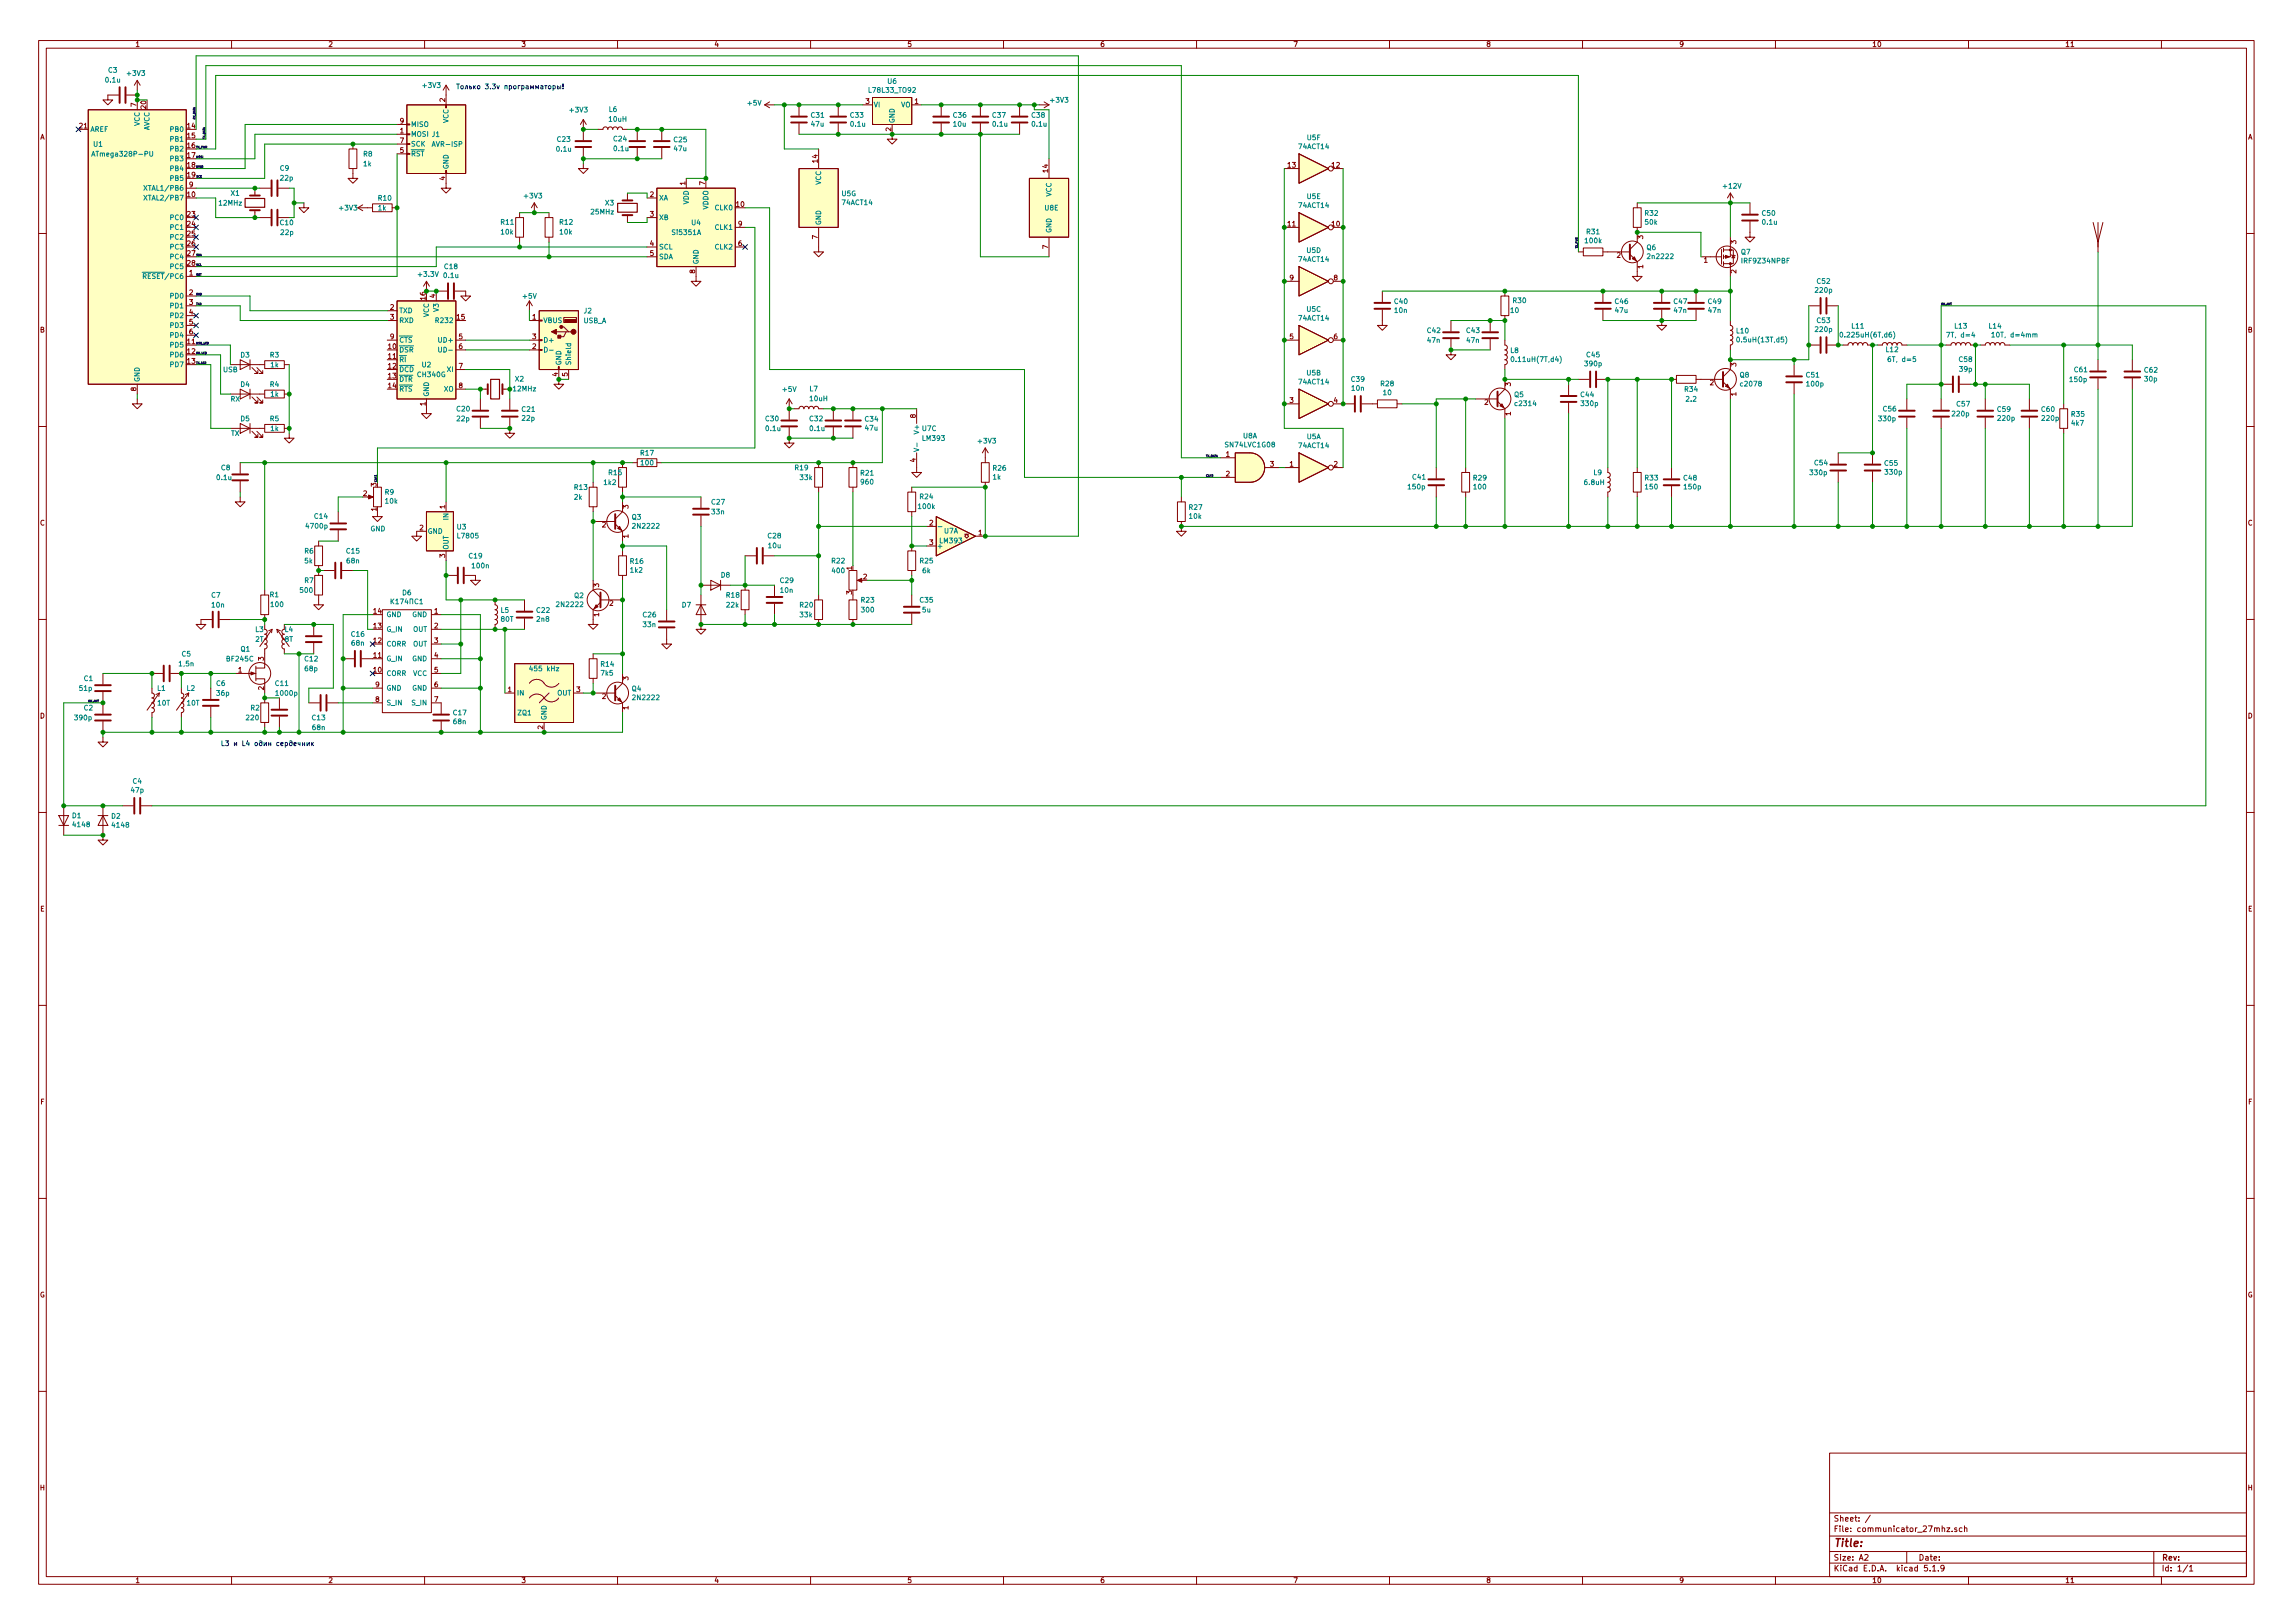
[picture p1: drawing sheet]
<svg xmlns="http://www.w3.org/2000/svg" width="297mm" height="210mm" viewBox="0 0 297 210" stroke-linecap="round" stroke-linejoin="round" font-family="sans-serif">
<defs><g id="words">
<text font-size="1.4" fill="#840000" x="237.5" y="200.4">Title:</text>
<g font-size="1" fill="#840000">
<text x="237.5" y="197.1">Sheet: /</text>
<text x="237.5" y="203.6">KiCad E.D.A. kicad 5.1.9</text>
<text x="237.5" y="202.2">Size: A2</text>
<text x="237.5" y="198.5">File: communicator_27mhz.sch</text>
<text x="248.5" y="202.2">Date:</text>
<text x="280" y="202.2">Rev:</text>
<text x="280" y="203.6">Id: 1/1</text>
</g>
<g font-size=".9" fill="#008484">
<text x="13.7" y="10.7">0.1u</text>
<text x="14" y="9.4">C3</text>
<text x="16.5" y="9.8">+3V3</text>
<text x="54.8" y="11.4">+3V3</text>
<text x="115" y="10.9">U6</text>
<text x="11.7" y="17.1">AREF</text>
<text x="18.1" y="16.3" transform="rotate(-90 18.1 16.3)">VCC</text>
<text x="19.4" y="17" transform="rotate(-90 19.4 17)">AVCC</text>
<text x="22.2" y="17.1">PB0</text>
<text x="53.2" y="17.7">MOSI J1</text>
<text x="53.2" y="16.4">MISO</text>
<text x="58.1" y="16" transform="rotate(-90 58.1 16)">VCC</text>
<text x="73.9" y="14.6">+3V3</text>
<text x="78.9" y="14.5">L6</text>
<text x="78.9" y="15.8">10uH</text>
<text x="96.9" y="13.7">+5V</text>
<text x="105.1" y="15.2">C31</text>
<text x="105.1" y="16.4">47u</text>
<text x="110.2" y="15.2">C33</text>
<text x="110.2" y="16.4">0.1u</text>
<text x="112.7" y="12">L78L33_TO92</text>
<text x="113.2" y="13.9">VI</text>
<text x="115.9" y="16" transform="rotate(-90 115.9 16)">GND</text>
<text x="116.7" y="13.9">VO</text>
<text x="123.5" y="15.2">C36</text>
<text x="123.5" y="16.4">10u</text>
<text x="128.6" y="15.2">C37</text>
<text x="128.7" y="16.4">0.1u</text>
<text x="133.7" y="15.2">C38</text>
<text x="133.7" y="16.4">0.1u</text>
<text x="136.2" y="13.3">+3V3</text>
<text x="12.1" y="19">U1</text>
<text x="12.3" y="20.3">ATmega328P-PU</text>
<text x="22.2" y="18.3">PB1</text>
<text x="22.2" y="19.6">PB2</text>
<text x="22.2" y="20.9">PB3</text>
<text x="22.2" y="22.2">PB4</text>
<text x="22.2" y="23.4">PB5</text>
<text x="36.3" y="22.1">C9</text>
<text x="36.4" y="23.4">22p</text>
<text x="47.1" y="20.3">R8</text>
<text x="47.1" y="21.5">1k</text>
<text x="53.2" y="20.3">RST</text>
<text x="53.2" y="19">SCK</text>
<text x="56.1" y="19">AVR-ISP</text>
<text x="58.1" y="22" transform="rotate(-90 58.1 22)">GND</text>
<text x="72.1" y="19.6">0.1u</text>
<text x="72.2" y="18.4">C23</text>
<text x="79.5" y="18.3">C24</text>
<text x="79.6" y="19.6">0.1u</text>
<text x="87.3" y="18.4">C25</text>
<text x="87.4" y="19.6">47u</text>
<text x="106.4" y="24" transform="rotate(-90 106.4 24)">VCC</text>
<text x="168.3" y="19.3">74ACT14</text>
<text x="169.3" y="18.2">U5F</text>
<text x="19.1" y="26">XTAL2/PB7</text>
<text x="19.1" y="24.7">XTAL1/PB6</text>
<text x="22.2" y="28.5">PC0</text>
<text x="22.2" y="29.8">PC1</text>
<text x="28.4" y="26.6">12MHz</text>
<text x="29.9" y="25.4">X1</text>
<text x="36.3" y="29.2">C10</text>
<text x="44" y="27.3">+3V3</text>
<text x="49" y="27.3">1k</text>
<text x="49" y="26">R10</text>
<text x="64.9" y="29.1">R11</text>
<text x="68" y="25.7">+3V3</text>
<text x="72.5" y="29.1">R12</text>
<text x="76.6" y="27.8">25MHz</text>
<text x="78.4" y="26.6">X3</text>
<text x="85.3" y="26">XA</text>
<text x="85.3" y="28.5">XB</text>
<text x="89.2" y="26.5" transform="rotate(-90 89.2 26.5)">VDD</text>
<text x="89.6" y="29.2">U4</text>
<text x="91.8" y="27.2" transform="rotate(-90 91.8 27.2)">VDDO</text>
<text x="92.7" y="27.2">CLK0</text>
<text x="92.7" y="29.8">CLK1</text>
<text x="106.4" y="29.2" transform="rotate(-90 106.4 29.2)">GND</text>
<text x="109.1" y="25.4">U5G</text>
<text x="109.1" y="26.6">74ACT14</text>
<text x="135.4" y="27.3">U8E</text>
<text x="136.2" y="25.5" transform="rotate(-90 136.2 25.5)">VCC</text>
<text x="168.3" y="26.9">74ACT14</text>
<text x="169.3" y="25.8">U5E</text>
<text x="213.1" y="27.9">R32</text>
<text x="213.1" y="29.1">50k</text>
<text x="223.3" y="24.4">+12V</text>
<text x="228.3" y="27.9">C50</text>
<text x="228.4" y="29.1">0.1u</text>
<text x="22.2" y="31">PC2</text>
<text x="22.2" y="32.3">PC3</text>
<text x="22.2" y="33.6">PC4</text>
<text x="22.2" y="34.9">PC5</text>
<text x="36.4" y="30.4">22p</text>
<text x="54.3" y="35.9">+3.3V</text>
<text x="57.6" y="34.9">C18</text>
<text x="64.9" y="30.4">10k</text>
<text x="72.6" y="30.4">10k</text>
<text x="85.3" y="32.3">SCL</text>
<text x="85.3" y="33.6">SDA</text>
<text x="87.2" y="30.4">Si5351A</text>
<text x="90.5" y="34.3" transform="rotate(-90 90.5 34.3)">GND</text>
<text x="92.7" y="32.3">CLK2</text>
<text x="136.2" y="30.2" transform="rotate(-90 136.2 30.2)">GND</text>
<text x="168.3" y="33.9">74ACT14</text>
<text x="169.3" y="32.8">U5D</text>
<text x="205.4" y="31.5">100k</text>
<text x="205.6" y="30.3">R31</text>
<text x="213.3" y="32.4">Q6</text>
<text x="213.6" y="33.5">2n2222</text>
<text x="225.6" y="33">Q7</text>
<text x="225.8" y="34.1">IRF9Z34NPBF</text>
<text x="19" y="36.1">RESET/PC6</text>
<text x="22.2" y="38.7">PD0</text>
<text x="22.2" y="39.9">PD1</text>
<text x="22.2" y="41.2">PD2</text>
<text x="51.7" y="40.6">TXD</text>
<text x="51.7" y="41.8">RXD</text>
<text x="55.6" y="41.1" transform="rotate(-90 55.6 41.1)">VCC</text>
<text x="56.7" y="41.8">R232</text>
<text x="56.8" y="40.3" transform="rotate(-90 56.8 40.3)">V3</text>
<text x="57.5" y="36">0.1u</text>
<text x="67.8" y="38.7">+5V</text>
<text x="70.4" y="41.8">VBUS</text>
<text x="75.6" y="41.9">USB_A</text>
<text x="75.7" y="40.6">J2</text>
<text x="168.3" y="41.5">74ACT14</text>
<text x="169.3" y="40.4">U5C</text>
<text x="180.7" y="39.4">C40</text>
<text x="180.7" y="40.5">10n</text>
<text x="195.7" y="40.5">10</text>
<text x="196" y="39.3">R30</text>
<text x="209.2" y="39.4">C46</text>
<text x="209.3" y="40.5">47u</text>
<text x="216.9" y="39.4">C47</text>
<text x="216.9" y="40.5">47n</text>
<text x="221.3" y="39.4">C49</text>
<text x="221.3" y="40.5">47n</text>
<text x="235.2" y="37.9">220p</text>
<text x="235.4" y="36.8">C52</text>
<text x="235.4" y="41.8">C53</text>
<text x="22.2" y="45">PD5</text>
<text x="22.2" y="46.3">PD6</text>
<text x="22.2" y="47.6">PD7</text>
<text x="22.2" y="42.5">PD3</text>
<text x="22.2" y="43.7">PD4</text>
<text x="31.2" y="46.3">D3</text>
<text x="35" y="46.3">R3</text>
<text x="35.1" y="47.6">1k</text>
<text x="51.7" y="45.7">DSR</text>
<text x="51.7" y="46.9">RI</text>
<text x="51.7" y="44.4">CTS</text>
<text x="54.7" y="47.6">U2</text>
<text x="57" y="44.4">UD+</text>
<text x="57.2" y="45.7">UD-</text>
<text x="70.4" y="44.4">D+</text>
<text x="72.7" y="47.4" transform="rotate(-90 72.7 47.4)">GND</text>
<text x="74" y="47.4" transform="rotate(-90 74 47.4)">Shield</text>
<text x="184.9" y="43.1">C42</text>
<text x="185" y="44.4">47n</text>
<text x="190" y="43.1">C43</text>
<text x="190" y="44.4">47n</text>
<text x="195.7" y="45.7">L8</text>
<text x="196.1" y="46.9">0.11uH(7T,d4)</text>
<text x="205.4" y="47.4">390p</text>
<text x="205.6" y="46.3">C45</text>
<text x="225" y="43.2">L10</text>
<text x="225.3" y="44.3">0.5uH(13T,d5)</text>
<text x="235.2" y="43">220p</text>
<text x="238.8" y="43.7">0.225uH(6T,d6)</text>
<text x="239.9" y="42.6">L11</text>
<text x="244.3" y="45.6">L12</text>
<text x="244.8" y="46.9">6T, d=5</text>
<text x="252.5" y="43.7">7T, d=4</text>
<text x="253.2" y="42.6">L13</text>
<text x="253.8" y="46.9">C58</text>
<text x="257.7" y="42.6">L14</text>
<text x="258.4" y="43.7">10T, d=4mm</text>
<text x="18.1" y="49.5" transform="rotate(-90 18.1 49.5)">GND</text>
<text x="28.9" y="48.2">USB</text>
<text x="29.9" y="52">RX</text>
<text x="31.2" y="50.1">D4</text>
<text x="35" y="50.1">R4</text>
<text x="35.1" y="51.4">1k</text>
<text x="51.7" y="48.2">DCD</text>
<text x="51.7" y="49.5">DTR</text>
<text x="51.7" y="50.7">RTS</text>
<text x="54.2" y="48.9">CH340G</text>
<text x="55.6" y="51.4" transform="rotate(-90 55.6 51.4)">GND</text>
<text x="57.5" y="50.7">XO</text>
<text x="58" y="48.2">XI</text>
<text x="59.2" y="53.3">C20</text>
<text x="66.5" y="50.7">12MHz</text>
<text x="66.8" y="49.4">X2</text>
<text x="67.6" y="53.3">C21</text>
<text x="101.4" y="50.8">+5V</text>
<text x="104.9" y="50.7">L7</text>
<text x="105" y="52">10uH</text>
<text x="168.3" y="49.8">74ACT14</text>
<text x="169.3" y="48.6">U5B</text>
<text x="175.1" y="49.5">C39</text>
<text x="175.1" y="50.6">10n</text>
<text x="178.9" y="50">R28</text>
<text x="179.2" y="51.2">10</text>
<text x="196.2" y="51.4">Q5</text>
<text x="196.4" y="52.6">c2314</text>
<text x="204.8" y="51.4">C44</text>
<text x="204.9" y="52.6">330p</text>
<text x="218.3" y="50.8">R34</text>
<text x="218.5" y="52">2.2</text>
<text x="225.4" y="48.9">Q8</text>
<text x="225.6" y="50.1">c2078</text>
<text x="234" y="48.9">C51</text>
<text x="234.1" y="50.1">100p</text>
<text x="244" y="53.3">C56</text>
<text x="253" y="53.9">220p</text>
<text x="253.5" y="52.7">C57</text>
<text x="253.9" y="48.2">39p</text>
<text x="258.8" y="53.3">C59</text>
<text x="264.5" y="53.3">C60</text>
<text x="268.2" y="49.5">150p</text>
<text x="268.4" y="54">R35</text>
<text x="268.7" y="48.2">C61</text>
<text x="277.8" y="48.3">C62</text>
<text x="277.9" y="49.4">30p</text>
<text x="29.9" y="56.5">TX</text>
<text x="31.2" y="54.6">D5</text>
<text x="35" y="54.6">R5</text>
<text x="35.1" y="55.8">1k</text>
<text x="59.2" y="54.6">22p</text>
<text x="67.7" y="54.5">22p</text>
<text x="83" y="59">R17</text>
<text x="99.2" y="54.6">C30</text>
<text x="99.3" y="55.8">0.1u</text>
<text x="104.9" y="54.6">C32</text>
<text x="105" y="55.8">0.1u</text>
<text x="112.1" y="54.6">C34</text>
<text x="112.1" y="55.8">47u</text>
<text x="119.1" y="56" transform="rotate(-90 119.1 56)">V+</text>
<text x="119.5" y="55.8">U7C</text>
<text x="119.6" y="57.1">LM393</text>
<text x="126.8" y="57.4">+3V3</text>
<text x="158.9" y="57.9">SN74LVC1G08</text>
<text x="161" y="56.8">U8A</text>
<text x="168.3" y="58">74ACT14</text>
<text x="169.3" y="56.9">U5A</text>
<text x="243.4" y="54.6">330p</text>
<text x="258.9" y="54.5">220p</text>
<text x="264.6" y="54.5">220p</text>
<text x="268.4" y="55.1">4k7</text>
<text x="28.1" y="62.2">0.1u</text>
<text x="28.7" y="60.9">C8</text>
<text x="49.9" y="64.1">R9</text>
<text x="49.9" y="65.2">10k</text>
<text x="74.4" y="64.7">2k</text>
<text x="74.4" y="63.5">R13</text>
<text x="78.3" y="62.8">1k2</text>
<text x="78.9" y="61.6">R15</text>
<text x="83.1" y="60.3">100</text>
<text x="92.2" y="65.4">C27</text>
<text x="103" y="60.9">R19</text>
<text x="103.7" y="62.2">33k</text>
<text x="111.5" y="61.6">R21</text>
<text x="111.6" y="62.8">960</text>
<text x="119" y="65.9">100k</text>
<text x="119.2" y="64.7">R24</text>
<text x="128.6" y="62.1">1k</text>
<text x="128.7" y="61">R26</text>
<text x="182.5" y="63.4">150p</text>
<text x="183" y="62.1">C41</text>
<text x="190.9" y="62.2">R29</text>
<text x="191" y="63.4">100</text>
<text x="205.3" y="62.8">6.8uH</text>
<text x="206.5" y="61.6">L9</text>
<text x="213.1" y="62.2">R33</text>
<text x="213.2" y="63.4">150</text>
<text x="218.1" y="62.2">C48</text>
<text x="218.2" y="63.4">150p</text>
<text x="234.5" y="61.6">330p</text>
<text x="235.1" y="60.3">C54</text>
<text x="244.2" y="60.3">C55</text>
<text x="244.3" y="61.5">330p</text>
<text x="39.5" y="71.7">R6</text>
<text x="39.8" y="68.5">4700p</text>
<text x="40.8" y="67.2">C14</text>
<text x="44.9" y="71.7">C15</text>
<text x="48" y="68.8">GND</text>
<text x="55.4" y="69.1">GND</text>
<text x="58.1" y="71.2" transform="rotate(-90 58.1 71.2)">OUT</text>
<text x="58.1" y="67.3" transform="rotate(-90 58.1 67.3)">IN</text>
<text x="59.2" y="68.6">U3</text>
<text x="59.4" y="69.7">L7805</text>
<text x="81.9" y="67.3">Q3</text>
<text x="82.1" y="68.5">2N2222</text>
<text x="92.2" y="66.6">33n</text>
<text x="99.5" y="69.7">C28</text>
<text x="99.6" y="71">10u</text>
<text x="121.3" y="71.1">+</text>
<text x="121.8" y="70.4">LM393</text>
<text x="122.3" y="69.1">U7A</text>
<text x="154.1" y="66">R27</text>
<text x="154.1" y="67.2">10k</text>
<text x="27.4" y="77.4">C7</text>
<text x="35" y="77.4">R1</text>
<text x="38.9" y="76.8">500</text>
<text x="39.5" y="75.5">R7</text>
<text x="39.5" y="73">5k</text>
<text x="45" y="73">68n</text>
<text x="52.1" y="77.1">D6</text>
<text x="60.8" y="72.3">C19</text>
<text x="61.2" y="73.6">100n</text>
<text x="74.4" y="77.5">Q2</text>
<text x="81.7" y="73">R16</text>
<text x="81.7" y="74.2">1k2</text>
<text x="93.4" y="74.8">D8</text>
<text x="94.1" y="77.4">R18</text>
<text x="101.1" y="75.5">C29</text>
<text x="101.1" y="76.8">10n</text>
<text x="107.8" y="73">R22</text>
<text x="107.8" y="74.3">400</text>
<text x="119.2" y="73">R25</text>
<text x="119.5" y="74.3">6k</text>
<text x="27.5" y="78.7">10n</text>
<text x="33.1" y="83.1">2T</text>
<text x="33.1" y="81.9">L3</text>
<text x="35.1" y="78.6">100</text>
<text x="36.9" y="83.1">8T</text>
<text x="36.9" y="81.9">L4</text>
<text x="45.5" y="82.5">C16</text>
<text x="45.6" y="83.6">68n</text>
<text x="50" y="83.8">CORR</text>
<text x="50" y="81.8">G_IN</text>
<text x="50" y="79.9">GND</text>
<text x="51.7" y="78.3">1741</text>
<text x="53.4" y="79.9">GND</text>
<text x="53.5" y="81.8">OUT</text>
<text x="53.5" y="83.8">OUT</text>
<text x="64.9" y="79.4">L5</text>
<text x="64.9" y="80.5">80T</text>
<text x="69.5" y="79.4">C22</text>
<text x="69.6" y="80.5">2n8</text>
<text x="72.3" y="78.6">2N2222</text>
<text x="83.3" y="80">C26</text>
<text x="83.4" y="81.2">33n</text>
<text x="88.4" y="78.7">D7</text>
<text x="94.1" y="78.7">22k</text>
<text x="103.6" y="78.7">R20</text>
<text x="103.7" y="80">33k</text>
<text x="111.6" y="78.1">R23</text>
<text x="111.7" y="79.3">300</text>
<text x="119.2" y="78.1">C35</text>
<text x="119.5" y="79.3">5u</text>
<text x="10.3" y="89.5">51p</text>
<text x="10.9" y="88.2">C1</text>
<text x="20.4" y="89.5">L1</text>
<text x="23.3" y="86.3">1,5n</text>
<text x="23.6" y="85">C5</text>
<text x="24.2" y="89.5">L2</text>
<text x="28" y="88.9">C6</text>
<text x="29.4" y="85.7">BF245C</text>
<text x="31.2" y="84.4">Q1</text>
<text x="35.7" y="88.9">C11</text>
<text x="39.5" y="85.7">C12</text>
<text x="39.5" y="87">68p</text>
<text x="50" y="87.6">CORR</text>
<text x="50" y="85.7">G_IN</text>
<text x="50" y="89.5">GND</text>
<text x="53.4" y="85.7">GND</text>
<text x="53.4" y="89.5">GND</text>
<text x="53.5" y="87.6">VCC</text>
<text x="68.8" y="87">455 kHz</text>
<text x="77.9" y="86.4">R14</text>
<text x="77.9" y="87.5">7k5</text>
<text x="81.9" y="89.5">Q4</text>
<text x="9.8" y="93.3">390p</text>
<text x="10.9" y="92">C2</text>
<text x="20.4" y="91.4">10T</text>
<text x="24.2" y="91.4">10T</text>
<text x="28.1" y="90.1">36p</text>
<text x="32" y="93.3">220</text>
<text x="32.5" y="92">R2</text>
<text x="35.9" y="90.1">1000p</text>
<text x="40.5" y="93.3">C13</text>
<text x="40.5" y="94.6">68n</text>
<text x="50" y="91.4">S_IN</text>
<text x="53.4" y="91.4">S_IN</text>
<text x="58.8" y="92.7">C17</text>
<text x="58.8" y="93.8">68n</text>
<text x="66.9" y="90.1">IN</text>
<text x="67.1" y="92.7">ZQ1</text>
<text x="70.8" y="93.3" transform="rotate(-90 70.8 93.3)">GND</text>
<text x="72.2" y="90.1">OUT</text>
<text x="82.1" y="90.7">2N2222</text>
<text x="17.2" y="101.5">C4</text>
<text x="9.4" y="106">D1</text>
<text x="9.5" y="107.1">4148</text>
<text x="14.5" y="106.1">D2</text>
<text x="14.6" y="107.2">4148</text>
<text x="17" y="102.7">47p</text>
</g>
<g font-size=".9" fill="#840000">
<text x="17.5" y="6.1">1</text>
<text x="42.5" y="6.1">2</text>
<text x="67.5" y="6.1">3</text>
<text x="92.5" y="6.1">4</text>
<text x="117.5" y="6.1">5</text>
<text x="142.5" y="6.1">6</text>
<text x="167.5" y="6.1">7</text>
<text x="192.5" y="6.1">8</text>
<text x="217.5" y="6.1">9</text>
<text x="242.5" y="6.1">10</text>
<text x="267.5" y="6.1">11</text>
<text x="10.3" y="16.6">21</text>
<text x="17.7" y="13.8" transform="rotate(-90 17.7 13.8)">7</text>
<text x="18.9" y="14.1" transform="rotate(-90 18.9 14.1)">20</text>
<text x="24.3" y="16.6">14</text>
<text x="24.3" y="17.9">15</text>
<text x="51.8" y="17.3">1</text>
<text x="51.8" y="16">9</text>
<text x="57.7" y="13.2" transform="rotate(-90 57.7 13.2)">2</text>
<text x="112.2" y="13.5">3</text>
<text x="115.4" y="17" transform="rotate(-90 115.4 17)">2</text>
<text x="118.5" y="13.5">1</text>
<text x="5.2" y="18.1">A</text>
<text x="24.3" y="19.2">16</text>
<text x="24.3" y="20.4">17</text>
<text x="24.3" y="21.7">18</text>
<text x="24.3" y="23">19</text>
<text x="51.8" y="19.8">5</text>
<text x="51.8" y="18.5">7</text>
<text x="57.7" y="23.3" transform="rotate(-90 57.7 23.3)">4</text>
<text x="88.8" y="24" transform="rotate(-90 88.8 24)">1</text>
<text x="91.3" y="24" transform="rotate(-90 91.3 24)">7</text>
<text x="105.9" y="21.1" transform="rotate(-90 105.9 21.1)">14</text>
<text x="135.8" y="22.3" transform="rotate(-90 135.8 22.3)">14</text>
<text x="166.8" y="21.7">13</text>
<text x="172.6" y="21.7">12</text>
<text x="291.2" y="18.1">A</text>
<text x="24.3" y="25.5">10</text>
<text x="24.3" y="28.1">23</text>
<text x="24.3" y="29.3">24</text>
<text x="24.5" y="24.3">9</text>
<text x="84.2" y="25.5">2</text>
<text x="84.2" y="28.1">3</text>
<text x="95.4" y="26.8">10</text>
<text x="95.6" y="29.3">9</text>
<text x="166.8" y="29.3">11</text>
<text x="172.6" y="29.3">10</text>
<text x="24.3" y="30.6">25</text>
<text x="24.3" y="31.9">26</text>
<text x="24.3" y="33.1">27</text>
<text x="24.3" y="34.4">28</text>
<text x="24.5" y="35.7">1</text>
<text x="84.2" y="31.9">4</text>
<text x="84.2" y="33.1">5</text>
<text x="90" y="35.4" transform="rotate(-90 90 35.4)">8</text>
<text x="95.6" y="31.9">6</text>
<text x="105.9" y="31" transform="rotate(-90 105.9 31)">7</text>
<text x="135.8" y="32.2" transform="rotate(-90 135.8 32.2)">7</text>
<text x="209.5" y="33.4">2</text>
<text x="212.9" y="34.8" transform="rotate(-90 212.9 34.8)">1</text>
<text x="212.9" y="31" transform="rotate(-90 212.9 31)">3</text>
<text x="220.7" y="34">1</text>
<text x="224.9" y="35.4" transform="rotate(-90 224.9 35.4)">2</text>
<text x="224.9" y="31.6" transform="rotate(-90 224.9 31.6)">3</text>
<text x="24.5" y="38.2">2</text>
<text x="24.5" y="39.5">3</text>
<text x="24.5" y="40.8">4</text>
<text x="50.6" y="40.1">2</text>
<text x="50.6" y="41.4">3</text>
<text x="55.1" y="38.8" transform="rotate(-90 55.1 38.8)">16</text>
<text x="56.4" y="38.6" transform="rotate(-90 56.4 38.6)">4</text>
<text x="59.2" y="41.4">15</text>
<text x="69" y="41.4">1</text>
<text x="167.1" y="36.3">9</text>
<text x="172.8" y="36.3">8</text>
<text x="5.2" y="43.1">B</text>
<text x="24.3" y="44.6">11</text>
<text x="24.3" y="45.8">12</text>
<text x="24.3" y="47.1">13</text>
<text x="24.5" y="42">5</text>
<text x="24.5" y="43.3">6</text>
<text x="50.3" y="45.2">10</text>
<text x="50.3" y="46.5">11</text>
<text x="50.3" y="47.7">12</text>
<text x="50.6" y="43.9">9</text>
<text x="59.4" y="43.9">5</text>
<text x="59.4" y="45.2">6</text>
<text x="59.4" y="47.7">7</text>
<text x="69" y="45.2">2</text>
<text x="69" y="43.9">3</text>
<text x="167.1" y="43.9">5</text>
<text x="172.8" y="43.9">6</text>
<text x="224.9" y="47.5" transform="rotate(-90 224.9 47.5)">3</text>
<text x="291.2" y="43.1">B</text>
<text x="17.7" y="50.7" transform="rotate(-90 17.7 50.7)">8</text>
<text x="50.3" y="49">13</text>
<text x="50.3" y="50.3">14</text>
<text x="55.1" y="52.6" transform="rotate(-90 55.1 52.6)">1</text>
<text x="59.4" y="50.3">8</text>
<text x="72.3" y="48.7" transform="rotate(-90 72.3 48.7)">4</text>
<text x="73.5" y="48.7" transform="rotate(-90 73.5 48.7)">5</text>
<text x="167.1" y="52.2">3</text>
<text x="172.8" y="52.2">4</text>
<text x="192.3" y="52.4">2</text>
<text x="195.7" y="53.8" transform="rotate(-90 195.7 53.8)">1</text>
<text x="195.7" y="50" transform="rotate(-90 195.7 50)">3</text>
<text x="221.5" y="49.9">2</text>
<text x="224.9" y="51.3" transform="rotate(-90 224.9 51.3)">1</text>
<text x="118.6" y="59.9" transform="rotate(-90 118.6 59.9)">4</text>
<text x="118.6" y="54.1" transform="rotate(-90 118.6 54.1)">8</text>
<text x="158.8" y="59.2">1</text>
<text x="47.1" y="64.3">2</text>
<text x="48.8" y="63" transform="rotate(-90 48.8 63)">3</text>
<text x="57.7" y="65.9" transform="rotate(-90 57.7 65.9)">1</text>
<text x="81.4" y="65.9" transform="rotate(-90 81.4 65.9)">3</text>
<text x="158.8" y="61.7">2</text>
<text x="164.5" y="60.4">3</text>
<text x="167.1" y="60.4">1</text>
<text x="172.8" y="60.4">2</text>
<text x="5.2" y="68.1">C</text>
<text x="48.8" y="66.2" transform="rotate(-90 48.8 66.2)">1</text>
<text x="54.4" y="68.7">2</text>
<text x="78" y="68.3">2</text>
<text x="81.4" y="69.7" transform="rotate(-90 81.4 69.7)">1</text>
<text x="120.4" y="68.1">2</text>
<text x="120.4" y="70.6">3</text>
<text x="126.8" y="69.3">1</text>
<text x="291.2" y="68.1">C</text>
<text x="57.7" y="72.2" transform="rotate(-90 57.7 72.2)">3</text>
<text x="77.6" y="76.1" transform="rotate(-90 77.6 76.1)">3</text>
<text x="110.4" y="77" transform="rotate(-90 110.4 77)">3</text>
<text x="110.4" y="73.8" transform="rotate(-90 110.4 73.8)">1</text>
<text x="111.8" y="75.1">2</text>
<text x="48.4" y="83.3">12</text>
<text x="48.4" y="81.4">13</text>
<text x="48.4" y="79.5">14</text>
<text x="56.3" y="79.5">1</text>
<text x="56.3" y="81.4">2</text>
<text x="56.3" y="83.3">3</text>
<text x="77.6" y="79.9" transform="rotate(-90 77.6 79.9)">1</text>
<text x="79" y="78.5">2</text>
<text x="30.9" y="87.1">1</text>
<text x="34.2" y="89.4" transform="rotate(-90 34.2 89.4)">2</text>
<text x="34.2" y="85.6" transform="rotate(-90 34.2 85.6)">3</text>
<text x="48.4" y="87.1">10</text>
<text x="48.4" y="85.2">11</text>
<text x="48.7" y="89">9</text>
<text x="56.3" y="85.2">4</text>
<text x="56.3" y="87.1">5</text>
<text x="56.3" y="89">6</text>
<text x="65.8" y="89.7">1</text>
<text x="74.7" y="89.7">3</text>
<text x="81.4" y="88.1" transform="rotate(-90 81.4 88.1)">3</text>
<text x="5.2" y="93.1">D</text>
<text x="48.7" y="90.9">8</text>
<text x="56.3" y="90.9">7</text>
<text x="70.4" y="94.5" transform="rotate(-90 70.4 94.5)">2</text>
<text x="78" y="90.5">2</text>
<text x="81.4" y="91.9" transform="rotate(-90 81.4 91.9)">1</text>
<text x="291.2" y="93.1">D</text>
<text x="5.2" y="118.1">E</text>
<text x="291.2" y="118.1">E</text>
<text x="5.2" y="143.1">F</text>
<text x="291.2" y="143.1">F</text>
<text x="5.2" y="168.1">G</text>
<text x="291.2" y="168.1">G</text>
<text x="5.2" y="193.1">H</text>
<text x="291.2" y="193.1">H</text>
<text x="17.5" y="205.1">1</text>
<text x="42.5" y="205.1">2</text>
<text x="67.5" y="205.1">3</text>
<text x="92.5" y="205.1">4</text>
<text x="117.5" y="205.1">5</text>
<text x="142.5" y="205.1">6</text>
<text x="167.5" y="205.1">7</text>
<text x="192.5" y="205.1">8</text>
<text x="217.5" y="205.1">9</text>
<text x="242.5" y="205.1">10</text>
<text x="267.5" y="205.1">11</text>
</g>
<g font-size=".9" fill="#0000c2">
<text x="59.3" y="11.6">3.3v !</text>
<text x="28.6" y="96.6">L3 L4</text>
</g>
<g font-size=".4">
<text x="25.3" y="15.5" transform="rotate(-90 25.3 15.5)">RX_DATA</text>
<text x="25.4" y="20.5">MOSI</text>
<text x="25.4" y="19.2">TX_PWR</text>
<text x="25.4" y="23">SCK</text>
<text x="25.4" y="21.7">MISO</text>
<text x="26.6" y="18" transform="rotate(-90 26.6 18)">TX_DATA</text>
<text x="25.4" y="35.7">RST</text>
<text x="25.4" y="34.4">SCL</text>
<text x="25.4" y="33.2">SDA</text>
<text x="204.4" y="32.2" transform="rotate(-90 204.4 32.2)">TX_PWR</text>
<text x="25.4" y="38.2">RXD</text>
<text x="25.4" y="39.5">TXD</text>
<text x="251.5" y="39.5">RX_ANT</text>
<text x="25.4" y="45.9">RX_LED</text>
<text x="25.4" y="44.6">USB_LED</text>
<text x="25.4" y="47.1">TX_LED</text>
<text x="156.2" y="59.2">TX_DATA</text>
<text x="48.8" y="62.5" transform="rotate(-90 48.8 62.5)">CLK1</text>
<text x="156.2" y="61.7">CLK0</text>
<text x="11.4" y="91">RX_ANT</text>
</g>
</g></defs>
<g fill="none" stroke="#840000" stroke-width=".13">
<path d="M5 5.3h287v199.9h-287zM6 6.2h285v198h-285zM11.4 14.2h12.7v35.6h-12.7zM15.4 12.3h-1.4v.6h-.7l.7 .7 .6-.7h-.6M16.4 12.3h1.4M17.8 10.4v1.3M17.8 12.9v1.3M17.8 10.4l.4 .6M17.8 10.4l-.4 .6M30 5.3v.9M45.2 19.3h1v2.5h-1zM45.7 18.7v.6"/>
<path d="M51.4 17.4h1.3M51.4 19.9h1.3M51.4 18.7h1.3M51.4 16.1h1.3M52.7 13.6h7.6v8.9h-7.6zM52.7 19.9h.4v.1h-.4zM52.7 18.6h.4v.1h-.4zM52.7 17.3h.4v.2h-.4zM52.7 16.1h.4v.1h-.4zM55 5.3v.9M57.7 13.6h.1v.4h-.1zM57.8 11v2.6"/>
<path d="M57.8 11l-.4 .7M57.8 11l.4 .7M75.6 15.5v2.7M75.6 19.2v1.4M75.6 15.5l-.4 .6M75.6 15.5l.3 .6M77.5 16.8h.6l.1-.3 .2-.1 .3 .1v.3l.1-.3 .2-.1 .3 .1 .1 .3 .1-.3 .1-.1 .3 .1 .1 .3 .1-.3 .2-.1 .3 .1v.3h.7M80 5.3v.9M82.5 16.8v1.4M82.5 19.2v1.4M85.7 16.8v1.4M85.7 19.2v1.4"/>
<path d="M99.1 13.6l.6 .4M99.1 13.6h1.2M99.7 13.2l-.6 .4M103.5 13.6v1.4M103.5 16v1.4M105 5.3v.9M106 19.3v2.5M108.6 13.6v1.4M108.6 16v1.4M111.8 13.6h1.2M113 12.6h5.1v3.5h-5.1zM115.6 16.1v1.9h.6l-.6 .7-.7-.7h.7"/>
<path d="M118.1 13.6h1.3M121.9 13.6v1.4M121.9 16v1.4M127 13.6v1.4M127 16v1.4M130 5.3v.9M132.1 13.6v1.4M132.1 16v1.4M134.6 13.6h1.3M135.3 13.2l.6 .4M135.9 13.6l-.6 .4M155 5.3v.9"/>
<path d="M168.3 19.9l3.8 1.9-3.8 1.9zM180 5.3v.9M205 5.3v.9M230 5.3v.9M255 5.3v.9M268.3 6h.3M280 5.3v.9M5 30.2h1M24.1 39.6h1.3M24.1 24.4h1.3M24.1 35.8h1.3M24.1 38.3h1.3"/>
<path d="M33 24.4v.9M33 27.2v1M33.7 28.2h1.4M33.7 24.4h1.4M36.1 28.2h1.4M36.1 24.4h1.4M39.4 26.3v.6h-.7l.7 .7 .6-.7h-.6M45.7 21.8v1.3h.7l-.7 .6-.6-.6h.6M46.4 26.9h1.9M46.4 26.9l.6 .4M47 26.5l-.6 .4M48.3 26.4h2.5v1h-2.5z"/>
<path d="M50.8 26.9h.6M51.4 39h7.7v12.7h-7.7zM55.2 36.4l-.3 .7M55.2 36.4v1.3M55.2 36.4l.4 .7M57.7 22.1h.1v.4h-.1zM57.8 22.5v1.9h.6l-.6 .6-.7-.6h.7M57.9 37.7h-1.4v1.3M58.9 37.7h1.4v.6h.7l-.7 .7-.6-.7h.6M66.8 28.2h1v2.5h-1zM67.3 27.6v.6M67.3 30.7v.7"/>
<path d="M68.6 39l-.4 .6M68.6 39v1.3M68.6 39l.4 .6M69.2 26.3l.4 .6M69.2 26.3v1.3M69.2 26.3l-.4 .6M70.6 28.2h1v2.5h-1zM71.1 27.6v.6M71.1 30.7v.7M75.6 21.2v.6h.6l-.6 .7-.7-.7h.7M81.3 25v1M81.3 27.9v.9"/>
<path d="M83.8 33.3h1.3M83.8 25.6h1.3M83.8 28.2h1.3M83.8 32h1.3M85.1 24.4h10.1v10.1h-10.1zM88.9 23.1v1.3M90.2 34.5v1.9h-.7l.7 .7 .6-.7h-.6M91.4 23.1v1.3M95.2 29.5h1.3M95.2 32h1.3M103.5 21.8h5.1v7.7h-5.1zM106 29.5v3.1h.7l-.7 .7-.6-.7h.6"/>
<path d="M133.3 23.1h5.1v7.6h-5.1zM135.9 20.6v2.5M135.9 30.7v2.6M166.4 29.5h1.9M166.4 36.4h1.9M166.4 21.8h1.9M168.3 27.6l3.8 1.9-3.8 1.9zM168.3 34.5l3.8 1.9-3.8 1.9zM172.7 29.5h1.3M172.7 36.4h1.3M172.7 21.8h1.3M179.1 37.7v1.4"/>
<path d="M194.4 38.3h1.1v2.6h-1.1zM194.9 37.7v.6M204.5 32.6h.6M205.1 32.1h2.5v1h-2.5zM207.6 32.6h3.5M207.6 37.7v1.4M211.1 33l1 .9v1.9h.6l-.6 .6-.6-.6h.6M211.6 26.9h1v2.6h-1zM212.1 26.3v.6M212.1 29.5v1.9l-1 .9M215.3 37.7v1.4M219.7 37.7v1.4"/>
<path d="M220.3 33.3h2.7M223 32.3v1.9M223.3 32.4h1.2v1.8h-1.2M223.3 32.1v.5M223.3 33v.5M223.3 33.9v.5M224.2 30.7v2.6h-.9M224.2 25v1.3M224.2 34.2v1.6M224.2 25l-.4 .6M224.2 25l.3 .6M224.3 33l.5 .1"/>
<path d="M224.5 33.1l.2 .3h-.4zM226.7 28.7v2h.6l-.6 .7-.6-.7h.6M226.7 26.3v1.4M234.3 39.6h1.4M236.7 39.6h1.4M271.1 28.8l.7 2.6 .6-2.6M271.8 28.8v3.8M291 30.2h1M5 55.3h1M17.8 51.7v.6h.6l-.6 .7-.7-.7h.7M17.8 49.8v1.2M24.1 40.9h1.3"/>
<path d="M24.1 42.2h1.3M24.1 43.4h1.3M29.8 47.2h4.5M29.8 55.5h4.5M29.8 51h4.5M31.1 46.6l1.3 .6-1.3 .7zM31.1 54.9l1.3 .6-1.3 .6zM31.1 50.4l1.3 .6-1.3 .7zM31.1 59.9v1.4M32.4 46.6v1.3M32.4 50.4v1.3M32.4 54.9v1.2"/>
<path d="M32.6 47.6l.8 .8h-.4h.4v-.4M32.6 55.9l.8 .7h-.4h.4v-.3M32.6 51.4l.8 .8h-.4h.4v-.4M33.3 47.6l.7 .8h-.3h.3v-.4M33.3 55.9l.7 .7h-.3h.3v-.3M33.3 51.4l.7 .8h-.3h.3v-.4M34.3 46.7h2.5v1h-2.5zM34.3 55h2.5v1h-2.5zM34.3 50.5h2.5v1.1h-2.5zM36.8 47.2h.7M36.8 55.5h.7M36.8 51h.7"/>
<path d="M37.5 56.1v.7h-.7l.7 .6 .6-.6h-.6M50.2 44.1h1.2M50.2 40.3h1.2M50.2 41.5h1.2M55.2 51.7v1.9h.7l-.7 .6-.6-.6h.6M59.1 44.1h1.2M59.1 50.4h1.2M59.1 45.3h1.2M59.1 47.9h1.2M62.2 51.7v1.4M62.2 54.1v1.4M62.2 50.4h1"/>
<path d="M65.1 50.4h.9M66 54.1v2h.7l-.7 .7-.6-.7h.6M66 51.7v1.4M68.6 44.1h1.2M68.6 41.5h1.2M68.6 45.3h1.2M69.8 40.3h5.1v7.6h-5.1zM69.8 45.3h.4v.1h-.4zM69.8 44h.4v.1h-.4zM69.8 41.5h.4v.1h-.4zM72.1 43h1.2M72.3 47.5h.2v.4h-.2z"/>
<path d="M72.4 47.9v1.9h.6l-.6 .6-.6-.6h.6M72.7 42.3h.3l.7 .7h.3M73 41.1h1.7v.7h-1.7zM73.7 43h-.4l-.3 .6h-.6M73.7 47.9v1.2M80.6 59.9v.7M81.9 59.9h.6M82.5 59.4h2.6v1h-2.6zM85.1 59.9h.6M102.2 55.4v2h.7l-.7 .6-.6-.6h.6M102.2 51.7v2.7M102.2 51.7l-.3 .6"/>
<path d="M102.2 51.7l.4 .6M102.9 53h.6l.1-.3 .2-.1 .3 .1v.3l.1-.3 .2-.1 .3 .1 .1 .3 .1-.3 .1-.1 .3 .1 .1 .3 .1-.3 .2-.1 .3 .1v.3h.7M106 59.9v.7M107.9 53v1.4M107.9 55.4v1.4M110.5 53v1.4M110.5 55.4v1.4M110.5 59.9v.7M118.7 58.7v2.5h.7l-.7 .6-.6-.6h.6M118.7 53v1.9M127.1 59.9h1v2.6h-1zM127.6 58v1.9"/>
<path d="M127.6 58l-.3 .7M127.6 58l.4 .7M158.1 59.3h1.9M160 58.7h1.9a1.9 1.9 0 0 1 1.9 1.9 1.9 1.9 0 0 1-1.9 1.9h-1.9zM166.4 44.1h1.9M166.4 52.3h1.9M168.3 42.2l3.8 1.9-3.8 1.9zM168.3 50.4l3.8 1.9-3.8 1.9zM168.3 58.7l3.8 1.9-3.8 1.9zM172.7 44.1h1.3M172.7 52.3h2.7M176.4 52.3h2"/>
<path d="M178.4 51.8h2.6v1h-2.6zM179.1 40.1v2.1h.6l-.6 .6-.7-.6h.7M181 52.3h.6M188 43.9v2.1h.6l-.6 .6-.7-.6h.7M188 41.5v1.4M191.1 51.7h2.9M193 41.5v1.4M193 43.9v1.4M194 52l.9 1v1.2M194.9 44.1v.6l.3 .1 .1 .2-.1 .2-.3 .1 .3 .1 .1 .2-.1 .3-.3 .1 .3 .1 .1 .1-.1 .3-.3 .1 .3 .1 .1 .2-.1 .2-.3 .1v.7M194.9 49.1v1.3l-.9 1M194.9 40.9v.6"/>
<path d="M203.2 49.8v1.4M203.2 52.2v1.4M204.5 49.1h1.4M206.9 49.1h1.4M207.6 40.1v1.4M215.3 40.1v2.1h.6l-.6 .6-.7-.6h.7M216.5 49.1h.7M217.2 48.6h2.5v1.1h-2.5zM219.7 40.1v1.4M219.7 49.1h3.5M223.2 49.5l1 .9v1.3M224.2 41.5v.7h.2l.1 .2-.1 .3-.2 .1 .2 .1 .1 .2-.1 .2-.2 .1 .2 .1 .1 .2-.1 .3-.2 .1 .2 .1 .1 .1-.1 .3-.2 .1v.6"/>
<path d="M224.2 46.6v1.3l-1 .9M232.4 47.2v1.4M232.4 49.7v1.3M234.3 44.7h1.4M236.7 44.7h1.4M238.1 58.7v1.4M238.8 44.7h.6l.1-.2 .2-.1 .2 .1 .1 .2 .1-.2 .2-.1 .3 .1 .1 .2 .1-.2 .1-.1 .3 .1 .1 .2 .1-.2 .2-.1 .2 .1 .1 .2h.7M242.6 58.7v1.4M243.2 44.7h.6l.1-.2 .2-.1 .3 .1 .1 .2 .1-.2 .1-.1 .3 .1 .1 .2 .1-.2 .2-.1 .3 .1v.2l.1-.2 .2-.1 .3 .1 .1 .2h.6M247 51.7v1.4M247 54.1v1.4M251.5 51.7v1.4"/>
<path d="M251.5 54.1v1.4M251.5 49.8h1.4M252.1 44.7h.6l.1-.2 .2-.1 .3 .1 .1 .2 .1-.2 .1-.1 .3 .1 .1 .2 .1-.2 .2-.1 .2 .1 .1 .2 .1-.2 .2-.1 .3 .1 .1 .2h.6M253.9 49.8h1.4M256.5 44.7h.7l.1-.2 .1-.1 .3 .1 .1 .2 .1-.2 .2-.1 .3 .1v.2l.1-.2 .2-.1 .3 .1 .1 .2 .1-.2 .1-.1 .3 .1 .1 .2h.6M257.2 51.7v1.4M257.2 54.1v1.4M262.9 51.7v1.4M262.9 54.1v1.4M266.8 53h1v2.5h-1zM267.3 52.3v.7M267.3 55.5v.6"/>
<path d="M271.8 46.6v1.4M271.8 49v1.4M276.2 46.6v1.4M276.2 49v1.4M291 55.3h1M31.1 64.4v.6h.6l-.6 .7-.6-.7h.6M31.1 62.4v1.3M33.8 77.1h1v2.5h-1zM34.3 76.4v.7M34.3 79.6v.7M40.8 74.5h1v2.6h-1zM40.8 70.7h1v2.6h-1z"/>
<path d="M41.3 77.1v1.3h.6l-.6 .6-.7-.6h.7M41.3 70.1v.6M41.3 73.3v1.2M41.9 73.9h1.4M43.8 66.3v1.4M43.8 68.7v1.4M44.3 73.9h1.4M47.6 64.4h.5M48.4 63.1h1v2.6h-1zM48.9 66.3v.6h.6l-.6 .7-.6-.7h.6M49.5 79h6.4v13.3h-6.4zM55.2 66.3h3.5v5.1h-3.5z"/>
<path d="M55.2 68.8h-1.2v.7h.6l-.6 .6-.7-.6h.7M55.9 79.6h1.2M57.8 74.5h1.4M57.8 65v1.3M57.8 71.4v1.2M60.2 74.5h1.4v.7h.6l-.6 .6-.6-.6h.6M64.1 77.7v.7h.3l.1 .2-.1 .3-.3 .1 .3 .1 .1 .2-.1 .2-.3 .1 .3 .1 .1 .2-.1 .3-.3 .1h.3l.1 .2-.1 .3-.3 .1v.6M67.9 77.7v1.4M76.3 63.1h1v2.6h-1zM76.8 62.5v.6M76.8 65.7v.6M76.8 75.2v1.2l1 1"/>
<path d="M76.8 67.6h2.9M77.8 78l-1 1v1.9h.7l-.7 .6-.6-.6h.6M77.8 77.7h2.8M79.7 67.9l.9 .9v1.3M80.1 60.6h1.1v2.5h-1.1zM80.1 72h1.1v2.5h-1.1zM80.6 63.1v.6M80.6 65v1.3l-.9 .9M80.6 71.4v.6M80.6 74.5v.7M86.4 79v1.4M90.2 78.4h1.2"/>
<path d="M90.8 77.1v4.4h.6l-.6 .7-.6-.7h.6M90.8 78.4l.6 1.2h-1.2zM90.8 64.4v1.4M90.8 66.8v1.4M90.8 75.8h3.8M92.1 75.2l1.2 .6-1.2 .6zM93.3 75.2v1.2M96 76.4h1v2.6h-1zM96.5 75.8v.6M96.5 79v.6M96.5 72h1.4M98.9 72h1.4"/>
<path d="M100.3 75.8v1.4M100.3 78.2v1.4M105.5 60.6h1.1v2.5h-1.1zM105.5 77.7h1.1v2.6h-1.1zM106 63.1v.6M106 77.1v.6M110 60.6h1v2.5h-1zM110 73.9h1v2.5h-1zM110 77.7h1v2.6h-1zM110.5 63.1v.6M110.5 77.1v.6M111.3 75.2h.5"/>
<path d="M117.6 63.7h1v2.6h-1zM117.6 71.4h1v2.5h-1zM118.1 63.1v.6M118.1 66.3v.6M118.1 70.7v.7M118.1 73.9v.6M118.1 77.1v1.4M118.1 79.5v1.4M120 68.2h1.3M120 70.7h1.3M121.3 66.9l5.1 2.6-5.1 2.5zM125 69.2h.2l-.2 .3 .2 .2 .3-.2-.3-.3h.3"/>
<path d="M126.4 69.5h1.2M127.6 62.5v.6M152.5 65h1v2.6h-1zM153 67.6v1.2h.7l-.7 .7-.6-.7h.6M153 64.4v.6M158.1 61.8h1.9M163.8 60.6h1.9M166.4 60.6h1.9M172.7 60.6h1.3M186.1 60.6v1.4M186.1 63v1.4M189.4 61.2h1v2.5h-1z"/>
<path d="M189.9 60.6v.6M189.9 63.7v.7M208.3 60.6v.6l.2 .1 .1 .2-.1 .3h-.2l.2 .1 .1 .2-.1 .3-.2 .1 .2 .1 .1 .1-.1 .3-.2 .1 .2 .1 .1 .2-.1 .3h-.2v.7M211.6 61.2h1v2.5h-1zM212.1 60.6v.6M212.1 63.7v.7M216.5 60.6v1.4M216.5 63v1.4M238.1 61.1v1.4M242.6 61.1v1.4M5 80.2h1M13.3 95.5v.6h.7l-.7 .7-.6-.7h.6"/>
<path d="M13.3 87.2v1.4M13.3 89.7v2.8M13.3 93.5v1.4M19.7 89.1v.7l.2 .1 .1 .2-.1 .2-.2 .1 .2 .1 .1 .2-.1 .3-.2 .1h.2l.1 .2-.1 .3-.2 .1 .2 .1 .1 .2-.1 .2-.2 .1v.7M19.7 87.2h1.4M20.6 89.8l-1.6 2.2M20.6 89.8l-.4 .2M20.6 89.8v.4M22.1 87.2h1.4M23.5 89.1v.7l.2 .1 .1 .2-.1 .2-.2 .1 .2 .1 .1 .2-.1 .3-.2 .1h.2l.1 .2-.1 .3-.2 .1 .2 .1 .1 .2-.1 .2-.2 .1v.7M24.4 89.8l-1.5 2.2M24.4 89.8l-.4 .2"/>
<path d="M24.4 89.8v.4M27.3 89.1v1.4M27.3 91.6v1.4M27.4 80.3h-1.4v.6h.7l-.7 .6-.6-.6h.6M28.4 80.3h1.4M30.5 87.2h2.6M33.1 87.9h1.2v1.9M33.1 86.3v1.9M33.8 91.1h1v2.5h-1zM34.3 80.9v.6l.2 .1 .1 .2-.1 .3-.2 .1 .2 .1 .1 .1-.1 .3-.2 .1 .2 .1 .1 .2-.1 .2-.2 .1 .2 .1 .1 .2-.1 .3-.2 .1v2.4h-1.2M34.3 90.4v.7M34.3 93.6v.6"/>
<path d="M35.2 81.5l-1.5 2.3M35.2 81.5l-.4 .2M35.2 81.5v.5M35.9 81.5l1.6 2.3M35.9 81.5l.4 .2M35.9 81.5v.5M36.2 90.4v1.4M36.2 92.8v1.4M36.8 80.9v.6l-.2 .1-.1 .2 .1 .3 .2 .1-.2 .1-.1 .1 .1 .3 .2 .1-.2 .1-.1 .2 .1 .2 .2 .1-.2 .1-.1 .2 .1 .3 .2 .1v.6M40 91.1h1.4M40.6 80.9v1.4M40.6 83.3v1.4"/>
<path d="M42.4 91.1h1.4M44.4 85.3h1.4M46.9 85.3h1.4M48.3 91.1h1.2M48.3 89.1h1.2M55.9 87.2h1.2M55.9 91.1h1.2v1.4M55.9 81.5h1.2M55.9 83.4h1.2M55.9 85.3h1.2M55.9 89.1h1.2M57.1 93.5v1.4"/>
<path d="M65.4 89.8h1.3M66.7 86h7.6v7.6h-7.6zM67.9 80.1v1.4M68.6 90.4a1.23 1.23 0 0 1 2.1 .2 1.14 1.14 0 0 0 1.7-.2M68.6 88.5a1.23 1.23 0 0 1 2.1 .2 1.14 1.14 0 0 0 1.7-.2M70.5 93.6v1.3M71.1 89.8l-1.3 1.3M74.3 89.8h1.3M76.3 85.3h1v2.6h-1zM76.8 84.7v.6M76.8 87.9v.6M76.8 89.8h2.9"/>
<path d="M79.7 90.1l.9 1v1.2M80.6 87.2v1.3l-.9 1M86.4 81.4v2h.6l-.6 .7-.7-.7h.7M106 80.3v.6M110.5 80.3v.6M291 80.2h1M5 105.3h1M7.6 105.7h1.3l-.6 1.2zM7.6 106.9h1.3M8.3 104.4v3.8M12.7 105.7h1.3M13.3 104.4v4.4h.7l-.7 .7-.6-.7h.6"/>
<path d="M13.3 105.7l.7 1.2h-1.3zM15.9 104.4h1.4M18.3 104.4h1.4M291 105.3h1M5 130.2h1M291 130.2h1M5 155.3h1M291 155.3h1M5 180.2h1M237 188.2h54v16h-54zM237 199h54M237 196h54"/>
<path d="M242.3 196.3l-.7 1M252.2 197.9h.4l-.4 .5h.4M252.9 198.4h.1M253.5 198l-.2-.1-.1 .1v.1l.3 .1v.2h-.3M254.2 198l-.3-.1-.1 .2v.3h.4M254.5 198h.3v.4M254.5 197.7v.7M291 180.2h1M30 204.2v1M55 204.2v1M80 204.2v1M105 204.2v1"/>
<path d="M130 204.2v1M155 204.2v1M180 204.2v1M205 204.2v1M230 204.2v1M237 202.5h54M237 201h54M241.6 201.5l.2-.1 .2 .2-.5 .5h.5M247 201v1.5M249.7 202.8h-.4v.3h.3l.1 .4h-.4M250 203.5h.1M250.3 203l.3-.2v.7"/>
<path d="M250.3 203.5h.5M251.1 203.5h.1M251.8 203.1l-.1 .1h-.2l-.1-.3 .3-.1 .1 .1-.1 .6h-.2M255 204.2v1M268.3 205h.3M279 201v3.2M280 204.2v1M283.4 202.7l-.6 1M283.6 203l.2-.2v.7M283.6 203.5h.5"/>
<circle cx="172.4" cy="29.5" r=".32"/>
<circle cx="172.4" cy="36.4" r=".32"/>
<circle cx="172.4" cy="21.8" r=".32"/>
<circle cx="211.5" cy="32.6" r="1.41"/>
<circle cx="223.7" cy="33.3" r="1.4"/>
<circle cx="172.4" cy="44.1" r=".32"/>
<circle cx="172.4" cy="52.3" r=".32"/>
<circle cx="194.3" cy="51.7" r="1.41"/>
<circle cx="223.5" cy="49.1" r="1.41"/>
<circle cx="77.5" cy="77.7" r="1.41"/>
<circle cx="80" cy="67.6" r="1.41"/>
<circle cx="172.4" cy="60.6" r=".32"/>
<circle cx="33.7" cy="87.2" r="1.41"/>
<circle cx="80" cy="89.8" r="1.41"/>
</g>
<g fill="#ffffc2" stroke="#ffffc2" stroke-width=".13">
<path d="M168.3 27.6l3.8 1.9-3.8 1.9z"/>
<path d="M168.3 34.5l3.8 1.9-3.8 1.9z"/>
<path d="M168.3 42.2l3.8 1.9-3.8 1.9z"/>
<path d="M168.3 50.4l3.8 1.9-3.8 1.9z"/>
<path d="M103.5 21.8h5.1v7.7h-5.1z"/>
<path d="M168.3 58.7l3.8 1.9-3.8 1.9z"/>
<path d="M168.3 19.9l3.8 1.9-3.8 1.9z"/>
<path d="M85.1 24.4h10.1v10.1h-10.1z"/>
<path d="M52.7 13.6h7.6v8.9h-7.6z"/>
<path d="M55.2 66.3h3.5v5.1h-3.5z"/>
<path d="M133.3 23.1h5.1v7.6h-5.1z"/>
<path d="M161.9 58.7a1.9 1.9 0 0 1 1.9 1.9 1.9 1.9 0 0 1-1.9 1.9z"/>
<path d="M160 58.7h1.9v3.8h-1.9z"/>
<path d="M51.4 39h7.7v12.7h-7.7z"/>
<path d="M11.4 14.2h12.7v35.6h-12.7z"/>
<path d="M66.7 86h7.6v7.6h-7.6z"/>
<path d="M113 12.6h5.1v3.5h-5.1z"/>
<path d="M69.8 40.3h5.1v7.6h-5.1z"/>
<path d="M121.3 66.9l5.1 2.6-5.1 2.5z"/>
</g>
<g fill="none" stroke="#840000" stroke-width=".25">
<path d="M15.5 11.3v2M16.3 11.3v2M74.5 19h2.1M74.5 18.3h2.1M81.5 19h2.1M81.5 18.3h2.1M84.7 19h2M84.7 18.3h2M102.5 15.9h2M102.5 15.1h2M107.6 15.9h2M107.6 15.1h2"/>
<path d="M120.9 15.9h2M120.9 15.1h2M126 15.9h2M126 15.1h2M131.1 15.9h2M131.1 15.1h2M32.4 25.3h1.3M32.4 27.2h1.3M35.2 23.4v2M35.2 27.2v2M35.9 23.4v2M35.9 27.2v2"/>
<path d="M58 36.7v2M58.8 36.7v2M80.6 27.9h1.3M80.6 26h1.3M178.1 40h2M178.1 39.2h2M206.6 40h2.1M206.6 39.2h2.1M211.1 31.7v1.9M214.2 40h2.1M214.2 39.2h2.1M218.7 40h2"/>
<path d="M218.7 39.2h2M225.7 28.6h2M225.7 27.8h2M235.8 38.6v2M236.6 38.6v2M61.2 54h2M61.2 53.2h2M63.2 49.8v1.2M65 54h2.1M65 53.2h2.1M65.1 49.8v1.2M101.2 55.2h2.1"/>
<path d="M101.2 54.5h2.1M106.9 55.2h2.1M106.9 54.5h2.1M109.5 55.2h2M109.5 54.5h2M175.5 51.3v2M176.3 51.3v2M186.9 43.8h2.1M186.9 43h2.1M192 43.8h2.1M192 43h2.1M194 50.7v1.9"/>
<path d="M202.2 52.1h2M202.2 51.3h2M206 48.1v2.1M206.8 48.1v2.1M223.2 48.2v1.9M231.4 49.5h2M231.4 48.8h2M235.8 43.7v2M236.6 43.7v2M246 54h2M246 53.2h2M250.4 54h2.1"/>
<path d="M250.4 53.2h2.1M253 48.8v2M253.7 48.8v2M256.2 54h2M256.2 53.2h2M261.9 54h2M261.9 53.2h2M270.8 48.9h2M270.8 48.1h2M275.2 48.9h2M275.2 48.1h2M27.6 79.2v2.1"/>
<path d="M28.3 79.2v2.1M30.1 62.2h2M30.1 61.5h2M42.8 67.8h2M42.8 68.6h2M43.4 72.9v2M44.2 72.9v2M59.3 73.5v2.1M60.1 73.5v2.1M66.9 79.2h2.1M77.8 76.8v1.9M79.7 66.6v1.9"/>
<path d="M89.8 66.7h2M89.8 65.9h2M98 71v2M98.8 71v2M99.3 78.1h2M99.3 77.3h2M117.1 79.4h2M117.1 78.6h2M185 62.1h2.1M185 62.9h2.1M215.5 62.1h2.1M215.5 62.9h2.1"/>
<path d="M237.1 61h2M237.1 60.2h2M241.6 61h2M241.6 60.2h2M12.3 92.6h2.1M12.3 93.3h2.1M12.3 89.5h2.1M12.3 88.8h2.1M21.2 86.2v2.1M22 86.2v2.1M26.3 91.4h2M26.3 90.7h2"/>
<path d="M35.2 92.7h2M35.2 91.9h2M39.6 83.2h2.1M39.6 82.4h2.1M41.5 90v2.1M42.3 90v2.1M46 84.3v2.1M46.7 84.3v2.1M56.1 92.6h2.1M56.1 93.3h2.1M66.9 80h2.1M79.7 88.8v1.9"/>
<path d="M85.3 81.3h2.1M85.3 80.5h2.1M17.4 103.4v2M18.2 103.4v2"/>
</g>
<g fill="#840000" stroke="#840000" stroke-width=".13">
<path d="M32.5 87.1l.5 .1-.5 .2z"/>
<path d="M211.5 33.5l.2-.2 .3 .5z"/>
<path d="M223.5 33.1l.5 .2-.5 .2z"/>
<path d="M47.8 64.1l.5 .3-.5 .2z"/>
<path d="M194.3 52.6l.3-.3 .2 .5z"/>
<path d="M223.5 50l.3-.2 .2 .5z"/>
<path d="M80 90.7l.3-.3 .2 .5z"/>
<path d="M80 68.4l.3-.2 .2 .5z"/>
<path d="M77.2 78.4l.3 .2-.5 .3z"/>
<path d="M111.1 75.2l.5-.3v.5z"/>
<path d="M73.2 41.4h1.3v.3h-1.3z"/>
<path d="M72.3 43.4h.3v.4h-.3z"/>
<path d="M71.4 43l.7-.3v.6z"/>
<circle cx="224.2" cy="32.4" r=".13"/>
<circle cx="224.2" cy="34.2" r=".13"/>
<circle cx="74.3" cy="43" r=".32"/>
<circle cx="72.7" cy="42.3" r=".19"/>
</g>
<path d="M31.7 25.7h2.6v1.2h-2.6zM80 26.3h2.5v1.2h-2.5zM63.6 49.1h1.1v2.6h-1.1z" fill="none" stroke="#840000" stroke-width=".15"/>
<g fill="none" stroke="#008484" stroke-width=".13">
<path d="M19.4 19.6v.5l.1 .1 .3-.1v-.5M11.9 20.2l.2-.6 .2 .6M11.9 20.1h.3M18.4 35.3h.6M18.6 35.8h.3v-.3h-.3v.6M18.6 25.3l.4 .6M18.6 24l.4 .7M18.7 35.8l.2 .3M19 25.3l-.4 .6M19 24l-.4 .7M56.8 45v.5l.1 .1 .3-.1v-.5M70.5 45a.32 .32 0 0 1 .4 .3 .32 .32 0 0 1-.4 .3z"/>
<path d="M71.2 45.4h.5M73.3 44.5h.6M73.5 44.5v.2l.1 .1h.3v-.3M118.4 58.1l.6 .2-.6 .2M118.8 57.4v.5M195.8 46.3l.1-.1a.31 .31 0 0 1 .2 .3 .31 .31 0 0 1-.3 .3l-.1-.2zM202.1 46.1a.74 .74 0 0 1 0 1M225 43.7h.1a.31 .31 0 0 1 .2 .3 .31 .31 0 0 1-.2 .3l-.1-.2zM231.3 43.6a.74 .74 0 0 1 0 .9M238.4 43.1l.1-.1a.31 .31 0 0 1 .2 .4 .31 .31 0 0 1-.3 .2v-.2zM245.3 42.9a.74 .74 0 0 1 0 1M248.1 46.2h-.3v.3h.3v.3h-.3"/>
<path d="M252.2 43h.4l-.3 .7M255.6 43l-.2 .5h.4M258 43.2l.2-.2v.7M258 43.7h.4M263.6 43.3h.3v.4M50.7 77.6v.6M50.7 77.9l.3 .3M51 77.6l-.3 .4M51.3 77.8l.1-.2v.6M51.3 78.2h.3M54.1 77.7a.28 .28 0 0 0-.4 .2 .28 .28 0 0 0 .4 .3M54.4 77.8l.2-.2v.6"/>
<path d="M54.4 78.2h.3M121.5 68.2h.5M72 86.5h.4l-.4 .4h.4"/>
</g>
<g fill="none" stroke="#008400" stroke-width=".13">
<path d="M17.8 11.7v1.2h1.2M25.4 19.3h2.5v-9.5h176.6v22.8M25.4 18h1.3v-9.5h126.3v50.8h5.1M25.4 16.8v-9.6h114.3v62.3h-12.1v-6.4h-9.5M51.4 18.7h-17.1v4.4h-8.9M51.4 16.1h-19.7v5.7h-6.3M51.4 17.4h-18.4v3.2h-7.6M51.4 19.9v15.9h-26M75.6 16.8h1.9M81.3 16.8h10.1v6.3h-2.5M100.3 13.6h11.5M101.6 13.6v5.7h4.4"/>
<path d="M103.5 17.4h28.6M119.4 13.6h15.2M127 17.4v15.9h8.9M134 13.6v.6h1.9v6.4M25.4 39.6h5.7v1.9h19.1M25.4 38.3h7v2h17.8M25.4 25.6h2.5v2.6h5.8M25.4 33.3h58.4M25.4 24.4h8.3M37.5 24.4h.6v3.8h-.6M38.1 26.3h1.3M55.2 37.7h1.3"/>
<path d="M67.3 27.6h3.8M67.3 31.4v.6M71.1 31.4v1.9M81.3 25h2.5v.6M83.8 28.2v.6h-2.5M83.8 32h-27.3v2.5h-31.1M85.7 20.6h-10.1v.6M96.5 29.5h1.3v28.5h-48.9v4.5M96.5 26.9h3.2v21h33v13.9h25.4M166.4 21.8v33.7h7.6v5.1M174 21.8v30.5M179.1 37.7h45.1"/>
<path d="M212.1 26.3h14.6M212.1 30.1h8.2v3.2M224.2 26.3v4.4M224.2 35.8v5.7M234.3 39.6v7h-10.1v-1.3M238.1 39.6v5.1h.7M271.8 32.6v14M17.8 51v.7M25.4 44.7h4.4v2.5M25.4 47.2h1.9v8.3h2.5M25.4 46h3.2v5h1.2M31.1 59.9h50.8"/>
<path d="M34.3 59.9v16.5M37.5 47.2v8.9M57.8 59.9v5.1M60.3 50.4h1.9v1.3M60.3 47.9h5.7v3.8M60.3 45.3h8.3M60.3 44.1h8.3M62.2 55.5h3.8M68.6 40.3v1.2M72.4 49.1h1.3M76.8 59.9v2.6M102.2 53h.7"/>
<path d="M102.2 56.8h8.3M106.7 53h12M114.3 53v6.9h-28.6M181.6 52.3h4.5M188 41.5h6.9v2.6M188 45.3h5M189.9 51.7v8.9M191.1 51.7h-5v8.9M194.9 47.9v1.2h9.6M194.9 54.2v14M203.2 49.1v.7M203.2 53.6v14.6"/>
<path d="M207.6 41.5h12.1M212.1 49.1v11.5M224.2 51.7v16.5M232.4 46.6v.6M232.4 51v17.2M243.2 44.7h-.6v14h-4.5M247 55.5v12.7M247 44.7h5.1M251.5 51.7v-12.1h34.2v64.8h-266M251.5 55.5v12.7M251.5 49.8h-4.5v1.9M255.3 49.8h7.6v1.9"/>
<path d="M256.5 44.7h-.6v5.1M257.2 49.8v1.9M257.2 55.5v12.7M260.3 44.7h15.9v1.9M262.9 55.5v12.7M267.3 44.7v7.6M267.3 56.1v12.1M271.8 50.4v17.8M276.2 50.4v17.8h-123.2M31.1 63.7v.7M41.3 73.9h.6M41.3 70.1h2.5"/>
<path d="M45.7 73.9h1.9v7.6h.7M47 64.4h-3.2v1.9M48.3 79.6h-3.9v15.3M57.1 79.6h5.1v15.3M57.8 72.6v5.1h10.1M59.7 77.7v9.5h-2.6M76.8 66.3v8.9M80.6 70.7h5.8v8.3M80.6 64.4h10.2M80.6 63.7v1.3M80.6 70.1v1.3M80.6 75.2v12"/>
<path d="M90.8 68.2v8.9M94.6 75.8h5.7M96.5 72v3.8M96.5 79.6v1.3M100.3 72h5.7M100.3 79.6v1.3M106 68.2h14M106 63.7v13.4M110.5 63.7v9.6M112.4 75.2h5.7M118.1 66.9v3.8h1.9M118.1 74.5v2.6"/>
<path d="M153 61.8v2.6M165.7 60.6h.7M186.1 64.4v3.8M189.9 64.4v3.8M208.3 60.6v-11.5h8.2v11.5M208.3 64.4v3.8M212.1 64.4v3.8M216.5 64.4v3.8M238.1 62.5v5.7M242.6 62.5v5.7M13.3 91.1h-5v13.3h7.6M13.3 87.2h6.4v1.9"/>
<path d="M19.7 93v1.9M23.5 93v1.9M27.3 87.2v1.9M27.3 93v1.9M29.8 80.3h4.5v.6M30.5 87.2h-7v1.9M34.3 89.8v.6h1.9M34.3 94.2v.7M36.2 94.2v.7M36.8 80.9h6.4v8.2h-3.2v2M36.8 84.7h3.8M38.7 84.7v10.2"/>
<path d="M43.8 91.1h4.5M44.4 89.1h3.9M57.1 89.1h5.1M57.1 81.5h10.8M57.1 83.4h2.6M57.1 85.3h5.1M65.4 81.5v8.3M76.8 84.7h3.8M76.8 88.5v1.3h-1.2M80.6 92.3v2.6h-67.3v.6M90.8 80.9h27.3M8.3 108.2h5"/>
</g>
<g fill="none" stroke="#0000c2" stroke-width=".13">
<path d="M61.9 11.1l.2 .1v.3h-.1l-.2-.1zM62.9 10.9h.4l-.3 .2 .2 .1v.2h-.3M63.5 11.4v.1M63.8 10.9h.4l-.2 .2 .1 .1 .1 .2-.2 .1-.2-.1M64.4 11.1l.1 .4 .2-.4M65.4 11.5v-.4h.3v.4M66 11.5l.3-.1-.1-.3h-.2v.6M66.6 11.1l.2 .1v.3h-.2l-.1-.1zM67.4 11.1h-.3v.4M67.6 11.5l.3-.1-.1-.3h-.2v.6M68.2 11.1h.2v.4M68.4 11.2l-.3 .2 .1 .1h.2"/>
<path d="M68.7 11.5v-.4l.2 .3 .2-.3v.4M69.4 11.5v-.4l.2 .3 .2-.3v.4M70.1 11.1h.2v.4M70.3 11.2l-.3 .2 .1 .1h.2M70.5 11.1h.4M70.7 11.1v.4M71.1 11.2h.2v.3l-.2-.1zM71.6 11.5l.3-.1v-.3h-.3v.6M72.2 11.1v.4h.2v-.2l-.2-.1M72.6 11.1v.4M72.9 11.4v.1M72.9 10.9v.4"/>
<path d="M31.4 96v.6h.3M32.1 95.9l-.2 .5h.4M32.2 96.2v.4M33.1 96.2h.2v.4h-.2l-.1-.1zM33.6 96h.2l.1 .1v.4l-.1 .1h-.1v-.4h.2M34.2 96.2v.4l.3-.4v.4M34.8 96.4h.3M34.8 96.2v.4M35.1 96.2v.4M36.1 96.2h-.1l-.2 .1 .1 .3h.2M36.4 96.4l.3-.1v-.1l-.3 .1v.3h.3M37 96.2h.1l.1 .1v.3h-.2"/>
<path d="M37 96.2v.6M37.5 96h.2l.1 .1v.4l-.1 .1h-.1v-.4h.2M38.1 96.4l.3-.1-.1-.1h-.1l-.1 .1v.3h.2M38.6 96.2v.2h.3M38.9 96.2v.4M39.2 96.4h.3M39.2 96.2v.4M39.5 96.2v.4M39.8 96.2v.4l.3-.4v.4M40.4 96.2v.4M40.4 96.4l.2 .2M40.6 96.2l-.2 .2"/>
</g>
<g fill="#008400" stroke="#008400" stroke-width=".13">
<circle cx="174" cy="52.3" r=".25"/>
<circle cx="121.9" cy="17.4" r=".25"/>
<circle cx="13.3" cy="108.2" r=".25"/>
<circle cx="242.6" cy="44.7" r=".25"/>
<circle cx="13.3" cy="104.4" r=".25"/>
<circle cx="108.6" cy="17.4" r=".25"/>
<circle cx="242.6" cy="68.2" r=".25"/>
<circle cx="8.3" cy="104.4" r=".25"/>
<circle cx="64.1" cy="77.7" r=".25"/>
<circle cx="115.6" cy="17.4" r=".25"/>
<circle cx="127" cy="17.4" r=".25"/>
<circle cx="82.5" cy="20.6" r=".25"/>
<circle cx="134" cy="13.6" r=".25"/>
<circle cx="38.1" cy="26.3" r=".25"/>
<circle cx="102.2" cy="56.8" r=".25"/>
<circle cx="85.7" cy="16.8" r=".25"/>
<circle cx="186.1" cy="52.3" r=".25"/>
<circle cx="57.8" cy="59.9" r=".25"/>
<circle cx="19.7" cy="87.2" r=".25"/>
<circle cx="267.3" cy="68.2" r=".25"/>
<circle cx="127" cy="13.6" r=".25"/>
<circle cx="121.9" cy="13.6" r=".25"/>
<circle cx="194.9" cy="37.7" r=".25"/>
<circle cx="251.5" cy="68.2" r=".25"/>
<circle cx="44.4" cy="85.3" r=".25"/>
<circle cx="75.6" cy="16.8" r=".25"/>
<circle cx="41.3" cy="73.9" r=".25"/>
<circle cx="257.2" cy="49.8" r=".25"/>
<circle cx="69.2" cy="27.6" r=".25"/>
<circle cx="255.9" cy="44.7" r=".25"/>
<circle cx="38.7" cy="84.7" r=".25"/>
<circle cx="44.4" cy="94.9" r=".25"/>
<circle cx="38.7" cy="94.9" r=".25"/>
<circle cx="34.3" cy="80.3" r=".25"/>
<circle cx="188" cy="45.3" r=".25"/>
<circle cx="34.3" cy="90.4" r=".25"/>
<circle cx="40.6" cy="80.9" r=".25"/>
<circle cx="271.8" cy="68.2" r=".25"/>
<circle cx="59.7" cy="77.7" r=".25"/>
<circle cx="271.8" cy="44.7" r=".25"/>
<circle cx="65.4" cy="81.5" r=".25"/>
<circle cx="64.1" cy="81.5" r=".25"/>
<circle cx="13.3" cy="91.1" r=".25"/>
<circle cx="219.7" cy="37.7" r=".25"/>
<circle cx="251.5" cy="44.7" r=".25"/>
<circle cx="90.8" cy="80.9" r=".25"/>
<circle cx="62.2" cy="85.3" r=".25"/>
<circle cx="62.2" cy="89.1" r=".25"/>
<circle cx="96.5" cy="75.8" r=".25"/>
<circle cx="70.5" cy="94.9" r=".25"/>
<circle cx="153" cy="68.2" r=".25"/>
<circle cx="82.5" cy="16.8" r=".25"/>
<circle cx="251.5" cy="49.8" r=".25"/>
<circle cx="215.3" cy="37.7" r=".25"/>
<circle cx="238.1" cy="68.2" r=".25"/>
<circle cx="96.5" cy="80.9" r=".25"/>
<circle cx="242.6" cy="58.7" r=".25"/>
<circle cx="57.1" cy="94.9" r=".25"/>
<circle cx="62.2" cy="94.9" r=".25"/>
<circle cx="215.3" cy="41.5" r=".25"/>
<circle cx="247" cy="68.2" r=".25"/>
<circle cx="76.8" cy="89.8" r=".25"/>
<circle cx="108.6" cy="13.6" r=".25"/>
<circle cx="255.9" cy="49.8" r=".25"/>
<circle cx="57.8" cy="74.5" r=".25"/>
<circle cx="59.7" cy="83.4" r=".25"/>
<circle cx="44.4" cy="89.1" r=".25"/>
<circle cx="118.1" cy="70.7" r=".25"/>
<circle cx="194.9" cy="68.2" r=".25"/>
<circle cx="107.9" cy="56.8" r=".25"/>
<circle cx="102.2" cy="53" r=".25"/>
<circle cx="66" cy="50.4" r=".25"/>
<circle cx="66" cy="55.5" r=".25"/>
<circle cx="91.4" cy="23.1" r=".25"/>
<circle cx="127.6" cy="63.1" r=".25"/>
<circle cx="55.2" cy="37.7" r=".25"/>
<circle cx="208.3" cy="68.2" r=".25"/>
<circle cx="62.2" cy="50.4" r=".25"/>
<circle cx="72.4" cy="49.1" r=".25"/>
<circle cx="107.9" cy="53" r=".25"/>
<circle cx="212.1" cy="68.2" r=".25"/>
<circle cx="106" cy="68.2" r=".25"/>
<circle cx="106" cy="59.9" r=".25"/>
<circle cx="208.3" cy="49.1" r=".25"/>
<circle cx="110.5" cy="59.9" r=".25"/>
<circle cx="106" cy="72" r=".25"/>
<circle cx="212.1" cy="49.1" r=".25"/>
<circle cx="174" cy="44.1" r=".25"/>
<circle cx="153" cy="61.8" r=".25"/>
<circle cx="110.5" cy="80.9" r=".25"/>
<circle cx="193" cy="41.5" r=".25"/>
<circle cx="51.4" cy="26.9" r=".25"/>
<circle cx="189.9" cy="51.7" r=".25"/>
<circle cx="33" cy="24.4" r=".25"/>
<circle cx="186.1" cy="68.2" r=".25"/>
<circle cx="33" cy="28.2" r=".25"/>
<circle cx="189.9" cy="68.2" r=".25"/>
<circle cx="45.7" cy="18.7" r=".25"/>
<circle cx="262.9" cy="68.2" r=".25"/>
<circle cx="194.9" cy="49.1" r=".25"/>
<circle cx="257.2" cy="68.2" r=".25"/>
<circle cx="267.3" cy="44.7" r=".25"/>
<circle cx="216.5" cy="49.1" r=".25"/>
<circle cx="207.6" cy="37.7" r=".25"/>
<circle cx="127.6" cy="69.5" r=".25"/>
<circle cx="118.1" cy="75.2" r=".25"/>
<circle cx="203.2" cy="49.1" r=".25"/>
<circle cx="37.5" cy="55.5" r=".25"/>
<circle cx="17.8" cy="12.3" r=".25"/>
<circle cx="17.8" cy="12.9" r=".25"/>
<circle cx="56.5" cy="37.7" r=".25"/>
<circle cx="114.3" cy="53" r=".25"/>
<circle cx="110.5" cy="53" r=".25"/>
<circle cx="80.6" cy="84.7" r=".25"/>
<circle cx="132.1" cy="13.6" r=".25"/>
<circle cx="80.6" cy="70.7" r=".25"/>
<circle cx="232.4" cy="68.2" r=".25"/>
<circle cx="19.7" cy="94.9" r=".25"/>
<circle cx="67.3" cy="32" r=".25"/>
<circle cx="166.4" cy="44.1" r=".25"/>
<circle cx="194.9" cy="41.5" r=".25"/>
<circle cx="13.3" cy="94.9" r=".25"/>
<circle cx="166.4" cy="36.4" r=".25"/>
<circle cx="80.6" cy="77.7" r=".25"/>
<circle cx="37.5" cy="51" r=".25"/>
<circle cx="212.1" cy="30.1" r=".25"/>
<circle cx="234.3" cy="44.7" r=".25"/>
<circle cx="101.6" cy="13.6" r=".25"/>
<circle cx="232.4" cy="46.6" r=".25"/>
<circle cx="36.2" cy="94.9" r=".25"/>
<circle cx="34.3" cy="94.9" r=".25"/>
<circle cx="75.6" cy="20.6" r=".25"/>
<circle cx="27.3" cy="94.9" r=".25"/>
<circle cx="238.1" cy="44.7" r=".25"/>
<circle cx="23.5" cy="94.9" r=".25"/>
<circle cx="166.4" cy="29.5" r=".25"/>
<circle cx="80.6" cy="59.9" r=".25"/>
<circle cx="23.5" cy="87.2" r=".25"/>
<circle cx="174" cy="36.4" r=".25"/>
<circle cx="106" cy="80.9" r=".25"/>
<circle cx="100.3" cy="80.9" r=".25"/>
<circle cx="27.3" cy="87.2" r=".25"/>
<circle cx="216.5" cy="68.2" r=".25"/>
<circle cx="90.8" cy="75.8" r=".25"/>
<circle cx="71.1" cy="33.3" r=".25"/>
<circle cx="34.3" cy="59.9" r=".25"/>
<circle cx="203.2" cy="68.2" r=".25"/>
<circle cx="224.2" cy="37.7" r=".25"/>
<circle cx="76.8" cy="59.9" r=".25"/>
<circle cx="224.2" cy="68.2" r=".25"/>
<circle cx="103.5" cy="13.6" r=".25"/>
<circle cx="224.2" cy="26.3" r=".25"/>
<circle cx="80.6" cy="64.4" r=".25"/>
<circle cx="224.2" cy="46.6" r=".25"/>
<circle cx="174" cy="29.5" r=".25"/>
<circle cx="166.4" cy="52.3" r=".25"/>
<circle cx="76.8" cy="67.6" r=".25"/>
</g>
<g fill="none" stroke="#000084" stroke-width=".13">
<path d="M9.9 16.5l.6 .6M10.5 16.5l-.6 .6M25.1 29.2l.6 .6M25.1 31.7l.6 .6M25.1 30.4l.6 .6M25.1 27.9l.6 .6M25.7 29.2l-.6 .6M25.7 31.7l-.6 .6M25.7 30.4l-.6 .6M25.7 27.9l-.6 .6M96.2 31.7l.6 .6M96.8 31.7l-.6 .6"/>
<path d="M25.1 41.9l.6 .6M25.1 40.6l.6 .6M25.1 43.1l.6 .6M25.7 41.9l-.6 .6M25.7 40.6l-.6 .6M25.7 43.1l-.6 .6M48 86.9l.6 .6M48 83.1l.6 .6M48.6 86.9l-.6 .6M48.6 83.1l-.6 .6"/>
</g>
<use href="#words"/>
</svg>
